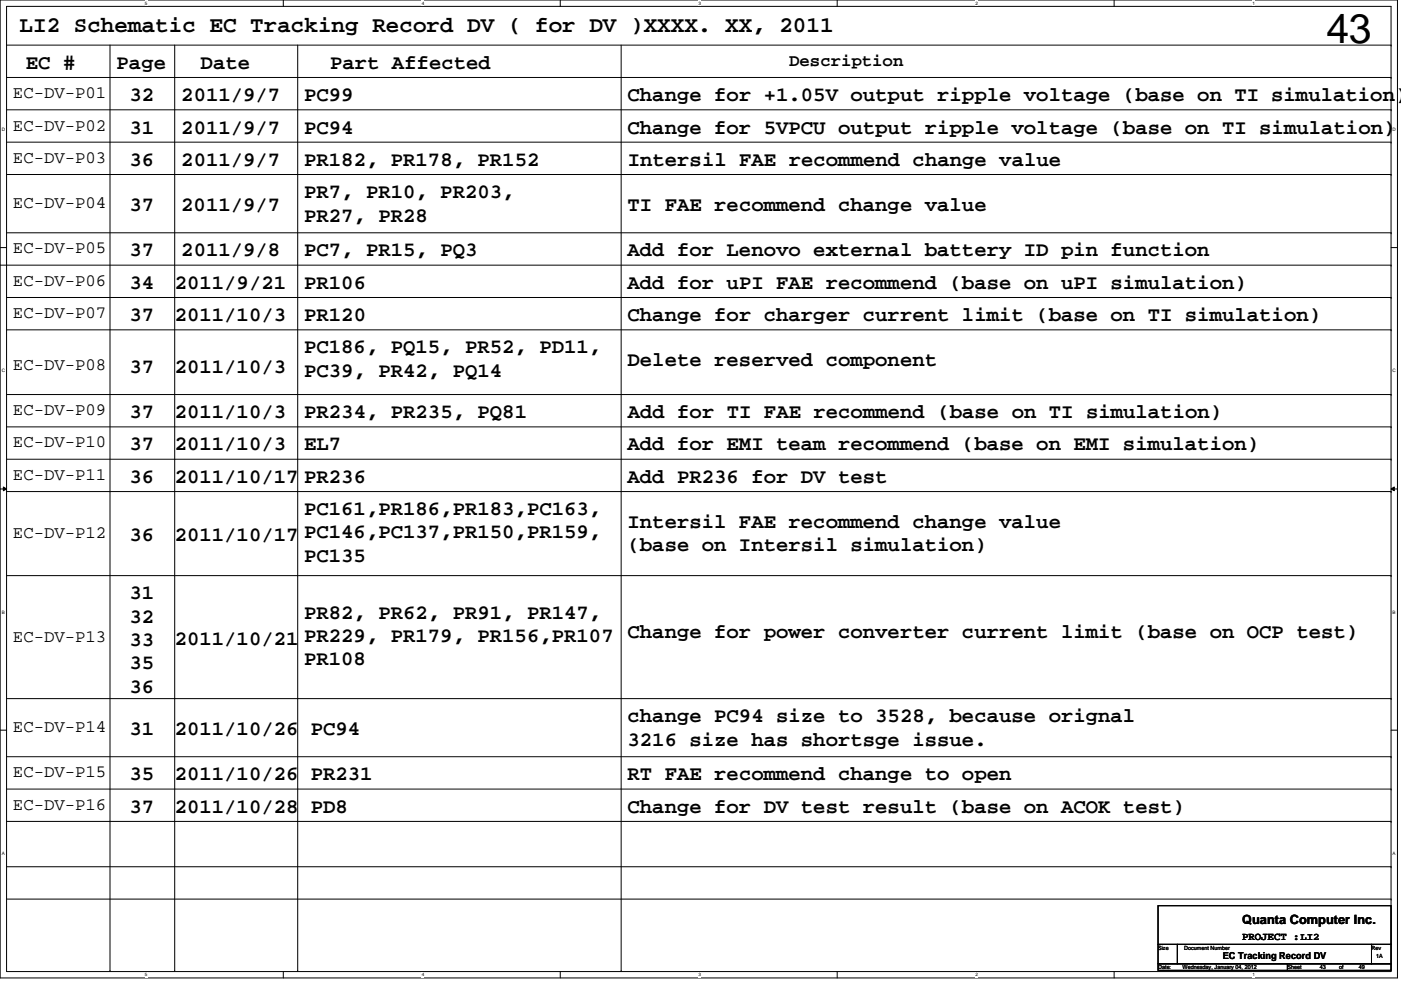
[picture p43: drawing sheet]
<svg xmlns="http://www.w3.org/2000/svg" width="297mm" height="210mm" viewBox="0 0 297 210" stroke-linecap="round" stroke-linejoin="round" font-family="sans-serif">
<defs><g id="words">
<text font-size="8.8" x="281.2" y="9.2">43</text>
<text font-size="4.8" x="4.1" y="6.7">LI2 Schematic EC Tracking Record DV ( for DV )XXXX. XX, 2011</text>
<g font-size="4.4">
<text x="5.5" y="14.6">EC #</text>
<text x="24.7" y="14.6">Page</text>
<text x="42.5" y="14.6">Date</text>
<text x="70" y="14.6">Part Affected</text>
<text x="27.5" y="21.5">32</text>
<text x="38.4" y="21.5">2011/9/7</text>
<text x="64.5" y="21.5">PC99</text>
<text x="133" y="21.5">Change for +1.05V output ripple voltage (base on TI simulation)</text>
<text x="27.5" y="28.3">31</text>
<text x="38.4" y="28.3">2011/9/7</text>
<text x="64.5" y="28.3">PC94</text>
<text x="133" y="28.3">Change for 5VPCU output ripple voltage (base on TI simulation)</text>
<text x="27.5" y="35.2">36</text>
<text x="38.4" y="35.2">2011/9/7</text>
<text x="64.5" y="35.2">PR182, PR178, PR152</text>
<text x="133.1" y="35.2">Intersil FAE recommend change value</text>
<text x="27.5" y="44.8">37</text>
<text x="38.4" y="44.8">2011/9/7</text>
<text x="64.5" y="42">PR7, PR10, PR203,</text>
<text x="64.5" y="47">PR27, PR28</text>
<text x="133" y="44.8">TI FAE recommend change value</text>
<text x="27.5" y="54.4">37</text>
<text x="38.4" y="54.4">2011/9/8</text>
<text x="64.5" y="54.4">PC7, PR15, PQ3</text>
<text x="133" y="54.4">Add for Lenovo external battery ID pin function</text>
<text x="27.5" y="61.2">34</text>
<text x="37" y="61.2">2011/9/21</text>
<text x="64.5" y="61.2">PR106</text>
<text x="133" y="61.2">Add for uPI FAE recommend (base on uPI simulation)</text>
<text x="27.5" y="68.1">37</text>
<text x="37" y="68.1">2011/10/3</text>
<text x="64.5" y="68.1">PR120</text>
<text x="133" y="68.1">Change for charger current limit (base on TI simulation)</text>
<text x="64.5" y="74.9">PC186, PQ15, PR52, PD11,</text>
<text x="133" y="77.7">Delete reserved component</text>
<text x="27.5" y="79.1">37</text>
<text x="37" y="79.1">2011/10/3</text>
<text x="64.5" y="79.9">PC39, PR42, PQ14</text>
<text x="27.5" y="88.6">37</text>
<text x="37" y="88.6">2011/10/3</text>
<text x="64.5" y="88.6">PR234, PR235, PQ81</text>
<text x="133.1" y="88.6">Add for TI FAE recommend (base on TI simulation)</text>
<text x="27.5" y="95.5">37</text>
<text x="37" y="95.5">2011/10/3</text>
<text x="64.5" y="95.5">EL7</text>
<text x="133" y="95.5">Add for EMI team recommend (base on EMI simulation)</text>
<text x="27.5" y="102.4">36</text>
<text x="37" y="102.4">2011/10/17 PR236</text>
<text x="133" y="102.4">Add PR236 for DV test</text>
<text x="64.5" y="109.2">PC161,PR186,PR183,PC163,</text>
<text x="133" y="112">Intersil FAE recommend change value</text>
<text x="27.5" y="114.7">36</text>
<text x="37" y="114.7">2011/10/17</text>
<text x="64.5" y="114.2">PC146,PC137,PR150,PR159,</text>
<text x="64.5" y="119.1">PC135</text>
<text x="133" y="116.9">(base on Intersil simulation)</text>
<text x="27.5" y="127.1">31</text>
<text x="64.5" y="131.2">PR82, PR62, PR91, PR147,</text>
<text x="27.5" y="132">32</text>
<text x="27.5" y="137">33</text>
<text x="37" y="136.7">2011/10/21</text>
<text x="64.5" y="136.1">PR229, PR179, PR156,PR107</text>
<text x="133" y="135.3">Change for power converter current limit (base on OCP test)</text>
<text x="27.5" y="141.9">35</text>
<text x="64.5" y="141.1">PR108</text>
<text x="27.5" y="146.9">36</text>
<text x="27.5" y="155.9">31</text>
<text x="37" y="155.9">2011/10/26 PC94</text>
<text x="133" y="153.1">change PC94 size to 3528, because orignal</text>
<text x="133" y="158.1">3216 size has shortsge issue.</text>
<text x="27.5" y="165.5">35</text>
<text x="37" y="165.5">2011/10/26 PR231</text>
<text x="133" y="165.5">RT FAE recommend change to open</text>
<text x="27.5" y="172.3">37</text>
<text x="37" y="172.3">2011/10/28 PD8</text>
<text x="133" y="172.3">Change for DV test result (base on ACOK test)</text>
</g>
<g font-size="3.7">
<text x="167.3" y="14">Description</text>
<text x="2.7" y="20.8">EC-DV-P01</text>
<text x="2.7" y="27.7">EC-DV-P02</text>
<text x="2.7" y="34.5">EC-DV-P03</text>
<text x="2.7" y="44.2">EC-DV-P04</text>
<text x="2.7" y="53.7">EC-DV-P05</text>
<text x="2.7" y="60.6">EC-DV-P06</text>
<text x="2.7" y="67.4">EC-DV-P07</text>
<text x="2.7" y="78.4">EC-DV-P08</text>
<text x="2.7" y="88">EC-DV-P09</text>
<text x="2.7" y="94.9">EC-DV-P10</text>
<text x="2.7" y="101.7">EC-DV-P11</text>
<text x="2.7" y="114.1">EC-DV-P12</text>
<text x="2.7" y="136">EC-DV-P13</text>
<text x="2.7" y="155.2">EC-DV-P14</text>
<text x="2.7" y="164.8">EC-DV-P15</text>
<text x="2.7" y="171.7">EC-DV-P16</text>
</g>
<text font-size="2.7" x="263.4" y="195.9">Quanta Computer Inc.</text>
<text font-size="2.3" x="263.4" y="199.4">PROJECT :LI2</text>
<text font-size="2" x="259.2" y="203.2">EC Tracking Record DV</text>
<g font-size="1.2">
<text x="245.5" y="201.4">Size</text>
<text x="251" y="201.4">Document Number</text>
<text x="290.8" y="201.4">Rev</text>
<text x="291.8" y="203">1A</text>
<text x="245.5" y="205.5">Date:</text>
<text x="250.7" y="205.5">Wednesday, January 04, 2012</text>
<text x="273" y="205.5">Sheet</text>
<text x="279.8" y="205.5">43</text>
<text x="283.9" y="205.5">of</text>
<text x="288.1" y="205.5">49</text>
</g>
<g font-size="1">
<text x="30.7" y="1">5</text>
<text x="89.4" y="1">4</text>
<text x="148.1" y="1">3</text>
<text x="206.8" y="1">2</text>
<text x="265.6" y="1">1</text>
<text x=".4" y="27.8">D</text>
<text x="295.3" y="27.8">D</text>
<text x=".4" y="79">C</text>
<text x="295.3" y="79">C</text>
<text x=".4" y="130.1">B</text>
<text x="295.3" y="130.1">B</text>
<text x=".4" y="181.3">A</text>
<text x="295.3" y="181.3">A</text>
<text x="30.7" y="207">5</text>
<text x="89.4" y="207">4</text>
<text x="148.1" y="207">3</text>
<text x="206.8" y="207">2</text>
<text x="265.6" y="207">1</text>
</g>
</g></defs>
<path d="M0 0h296.3v207.3h-296.3zM1.4 1.4h293.5v204.6h-293.5z" fill="none" stroke="#000" stroke-width=".21"/>
<g fill="#fff">
<path d="M30.7 .1h.6v1.1h-.6z"/>
<path d="M30.7 206.1h.6v1.1h-.6z"/>
</g>
<path d="M60.1 0v1.4M60.1 206v1.3" fill="none" stroke="#000" stroke-width=".21"/>
<g fill="#fff">
<path d="M89.4 .1h.6v1.1h-.6z"/>
<path d="M89.4 206.1h.6v1.1h-.6z"/>
</g>
<path d="M118.8 0v1.4M118.8 206v1.3" fill="none" stroke="#000" stroke-width=".21"/>
<g fill="#fff">
<path d="M148.1 .1h.6v1.1h-.6z"/>
<path d="M148.1 206.1h.6v1.1h-.6z"/>
</g>
<path d="M177.5 0v1.4M177.5 206v1.3" fill="none" stroke="#000" stroke-width=".21"/>
<g fill="#fff">
<path d="M206.8 .1h.6v1.1h-.6z"/>
<path d="M206.8 206.1h.6v1.1h-.6z"/>
</g>
<path d="M236.2 0v1.4M236.2 206v1.3" fill="none" stroke="#000" stroke-width=".21"/>
<g fill="#fff">
<path d="M265.6 .1h.5v1.1h-.5z"/>
<path d="M265.6 206.1h.5v1.1h-.5z"/>
<path d="M.4 26.9h.7v1.1h-.7z"/>
<path d="M295.3 26.9h.7v1.1h-.7z"/>
<path d="M.4 78.1h.7v1.1h-.7z"/>
<path d="M295.3 78.1h.7v1.1h-.7z"/>
</g>
<path d="M0 52.5h1.4M294.9 52.5h1.4" fill="none" stroke="#000" stroke-width=".21"/>
<g fill="#fff">
<path d="M.4 129.2h.6v1.1h-.6z"/>
<path d="M295.3 129.2h.6v1.1h-.6z"/>
</g>
<path d="M0 103.7h1.4M.7 103.3l.7 .4-.7 .4zM294.9 103.7h1.4M294.9 103.7l.7-.4v.8z" fill="none" stroke="#000" stroke-width=".21"/>
<path d="M.7 103.3l.7 .4-.7 .4zM294.9 103.7l.7-.4v.8z" fill="#000"/>
<g fill="#fff">
<path d="M.4 180.4h.6v1.1h-.6z"/>
<path d="M295.3 180.4h.6v1.1h-.6z"/>
</g>
<g fill="none" stroke="#000" stroke-width=".21">
<path d="M1.4 16.4h293.5M1.4 9.6h293.5M23.3 9.6v196.1M37 9.6v196.1M63.1 9.6v196.1M131.7 9.6v196.1M294.9 16.4h.1M294.9 9.6h.1M1.4 30.1h293.5M1.4 23.3h293.5M1.4 37h293.5M294.9 30.1h.1"/>
<path d="M294.9 23.3h.1M294.9 37h.1M0 56.2h294.9M1.4 49.4h293.5M294.9 49.4h.1M294.9 56.2h.1M1.4 63.1h293.5M1.4 69.9h293.5M294.9 63.1h.1M294.9 69.9h.1M1.4 83.7h293.5M1.4 90.5h293.5"/>
<path d="M1.4 97.4h293.5M294.9 83.7h.1M294.9 90.5h.1M294.9 97.4h.1M1.4 104.2h293.5M294.9 104.2h.1M1.4 122h293.5M294.9 122h.1M0 154.8h1.4M1.4 148.1h293.5M294.9 154.8h1.4M294.9 148.1h.1"/>
<path d="M1.4 160.4h293.5M1.4 167.3h293.5M1.4 174.2h293.5M294.9 160.4h.1M294.9 167.3h.1M294.9 174.2h.1M1.4 183.8h293.5M1.4 190.6h293.5M245.5 192h49.4v8.2h-49.4zM294.9 183.8h.1M294.9 190.6h.1M23.3 205.7h.1"/>
<path d="M37 205.7h.1M63.1 205.7h.1M131.7 205.7h.1M245.5 200.2h4.1v4.1h-4.1zM245.5 204.3h27.5v1.4h-27.5zM249.6 200.2h41.2v4.1h-41.2zM273 204.3h21.9v1.4h-21.9zM290.8 200.2h4.1v4.1h-4.1z"/>
</g>
<use href="#words"/>
</svg>
